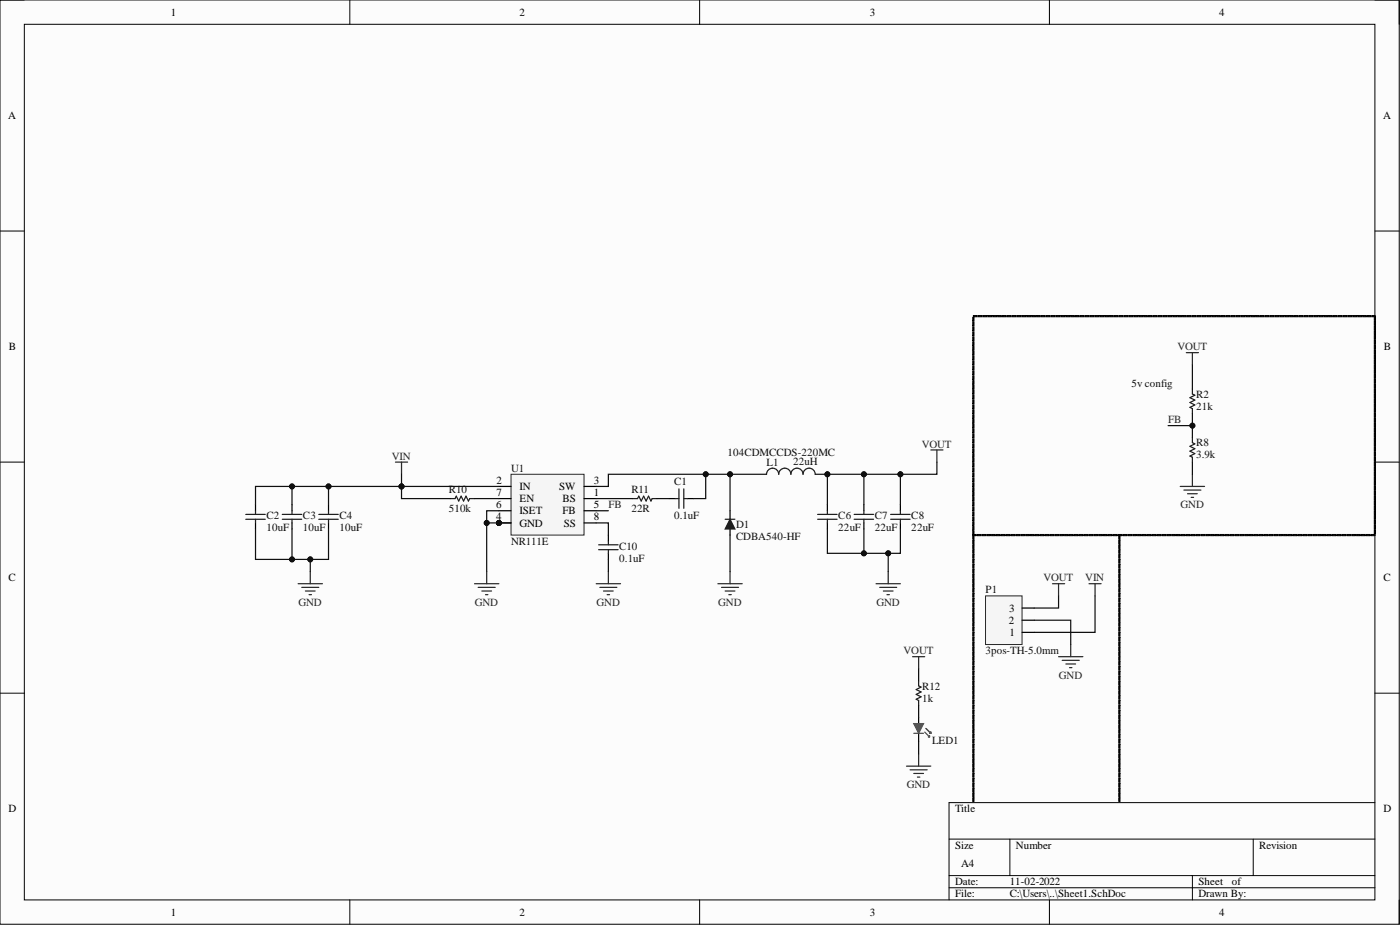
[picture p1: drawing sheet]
<svg xmlns="http://www.w3.org/2000/svg" width="292mm" height="193mm" viewBox="0 0 292 193" stroke-linecap="round" stroke-linejoin="round" font-family="sans-serif">
<defs><g id="words">
<g font-size="2.3">
<text x="35.6" y="3.3">1</text>
<text x="108.4" y="3.3">2</text>
<text x="181.5" y="3.3">3</text>
<text x="254.4" y="3.3">4</text>
<text x="1.7" y="24.9">A</text>
<text x="288.6" y="24.9">A</text>
<text x="1.9" y="73.1">B</text>
<text x="288.7" y="73.1">B</text>
<text x="103.6" y="101">2</text>
<text x="123.9" y="101">3</text>
<text x="103.5" y="106">6</text>
<text x="103.6" y="103.5">7</text>
<text x="108.4" y="102.2">IN</text>
<text x="108.4" y="107.3">ISET</text>
<text x="108.4" y="104.8">EN</text>
<text x="116.7" y="102.2">SW</text>
<text x="117.4" y="104.8">BS</text>
<text x="117.4" y="107.3">FB</text>
<text x="123.9" y="103.5">1</text>
<text x="123.9" y="106">5</text>
<text x="103.5" y="108.6">4</text>
<text x="108.4" y="109.8">GND</text>
<text x="117.6" y="109.8">SS</text>
<text x="123.9" y="108.6">8</text>
<text x="1.8" y="121.3">C</text>
<text x="288.6" y="121.3">C</text>
<text x="210.5" y="130.1">2</text>
<text x="210.5" y="127.6">3</text>
<text x="210.6" y="132.7">1</text>
<text x="1.8" y="169.5">D</text>
<text x="199.3" y="169.5">Title</text>
<text x="288.6" y="169.5">D</text>
<text x="199.3" y="177.1">Size</text>
<text x="212" y="177.1">Number</text>
<text x="262.7" y="177.1">Revision</text>
<text x="199.3" y="184.7">Date:</text>
<text x="200.6" y="180.9">A4</text>
<text x="210.7" y="184.7">11-02-2022</text>
<text x="250.1" y="184.7">Sheet</text>
<text x="257" y="184.7">of</text>
<text x="35.6" y="191">1</text>
<text x="108.4" y="191">2</text>
<text x="181.5" y="191">3</text>
<text x="199.3" y="187.2">File:</text>
<text x="210.7" y="187.2">C:\Users\..\Sheet1.SchDoc</text>
<text x="250.1" y="187.2">Drawn By:</text>
<text x="254.4" y="191">4</text>
</g>
<g font-size="2.3" fill="#262626">
<text x="245.7" y="73.1">VOUT</text>
<text x="243.7" y="88.3">FB</text>
<text x="81.7" y="95.9">VIN</text>
<text x="192.3" y="93.4">VOUT</text>
<text x="126.9" y="106">FB</text>
<text x="246.3" y="106">GND</text>
<text x="217.7" y="121.3">VOUT</text>
<text x="226.4" y="121.3">VIN</text>
<text x="62.3" y="126.3">GND</text>
<text x="99.1" y="126.3">GND</text>
<text x="124.5" y="126.3">GND</text>
<text x="149.9" y="126.3">GND</text>
<text x="182.9" y="126.3">GND</text>
<text x="188.5" y="136.5">VOUT</text>
<text x="220.9" y="141.6">GND</text>
<text x="189.2" y="164.4">GND</text>
</g>
<g font-size="2.3" fill="#0e0e0e">
<text x="236.1" y="80.7">5v config</text>
<text x="249.5" y="83">R2</text>
<text x="249.5" y="85.5">21k</text>
<text x="151.8" y="95.1">104CDMCCDS-220MC</text>
<text x="249.5" y="95.6">3.9k</text>
<text x="249.5" y="93.1">R8</text>
<text x="106.6" y="98.4">U1</text>
<text x="140.6" y="101.2">C1</text>
<text x="159.9" y="97.2">L1</text>
<text x="165.5" y="96.9">22uH</text>
<text x="93.7" y="106.8">510k</text>
<text x="93.7" y="102.7">R10</text>
<text x="131.8" y="106.8">22R</text>
<text x="131.8" y="102.7">R11</text>
<text x="55.6" y="110.9">10uF</text>
<text x="55.6" y="108.3">C2</text>
<text x="63.2" y="110.9">10uF</text>
<text x="63.2" y="108.3">C3</text>
<text x="70.8" y="110.9">10uF</text>
<text x="70.8" y="108.3">C4</text>
<text x="106.6" y="113.7">NR111E</text>
<text x="140.6" y="108.3">0.1uF</text>
<text x="153.6" y="110.1">D1</text>
<text x="153.6" y="112.6">CDBA540-HF</text>
<text x="174.9" y="110.9">22uF</text>
<text x="174.9" y="108.3">C6</text>
<text x="182.5" y="110.9">22uF</text>
<text x="182.5" y="108.3">C7</text>
<text x="190.1" y="110.9">22uF</text>
<text x="190.1" y="108.3">C8</text>
<text x="129.2" y="117.2">0.1uF</text>
<text x="129.2" y="114.7">C10</text>
<text x="205.6" y="123.8">P1</text>
<text x="205.6" y="136.5">3pos-TH-5.0mm</text>
<text x="192.4" y="143.8">R12</text>
<text x="192.4" y="146.4">1k</text>
<text x="194.5" y="155.3">LED1</text>
</g>
</g></defs>
<path d="M0 0h291.9v192.8h-291.9z" fill-rule="evenodd" fill="#fcfcfc"/>
<path d="M0 0h291.9v192.8h-291.9z" fill="none" stroke="#000" stroke-width=".21"/>
<path d="M5.1 5.1h281.8v182.6h-281.8z" fill-rule="evenodd" fill="#fcfcfc"/>
<g fill="none" stroke="#000" stroke-width=".21">
<path d="M0 0h5.1M73 0v5.1M146 0v5.1M219 0v5.1M286.9 0h5v5.1M5.1 5.1h281.8v182.6h-281.8zM0 48.2h5.1M286.9 48.2h5M0 96.4h5.1M286.9 96.4h5M0 144.6h5.1M286.9 144.6h5"/>
<path d="M198 175.1h88.9M210.7 175.1v7.6M261.5 175.1v7.6M286.9 167.4h-88.9v20.3M73 187.7v5.1M146 187.7v5.1M198 182.7h88.9M198 185.2h88.9M219 187.7v5.1M248.8 182.7v5M291.9 187.7v5.1"/>
</g>
<g fill="none" stroke="#262626" stroke-width=".25">
<path d="M247.5 73.6h2.6M248.8 73.6v2.5M248.8 98.9v2.6M246.2 101.5h5.1M247 102.2h3.6M247.8 103h2M248.5 103.8h.5M190.4 137h2.5M191.7 137v2.5M219.6 121.8h2.5M220.9 121.8v2.5M220.9 137h5"/>
<path d="M221.6 137.8h3.6M222.4 138.5h2M223.1 139.3h.6M223.4 134.5v2.5M227.2 121.8h2.5M228.5 121.8v2.5M189.1 159.8h5.1M191.7 157.3v2.5M189.9 160.6h3.5M190.7 161.4h2M191.4 162.1h.5"/>
</g>
<g fill="#000" stroke="#000" stroke-width=".21">
<path d="M203.1 65.8h.8v.3h-.8zM204.1 65.8h.8v.3h-.8zM205.1 65.8h.8v.3h-.8zM206.1 65.8h.8v.3h-.8zM207.2 65.8h.7v.3h-.7zM208.2 65.8h.7v.3h-.7zM209.2 65.8h.7v.3h-.7zM210.2 65.8h.8v.3h-.8zM211.2 65.8h.8v.3h-.8zM212.2 65.8h.8v.3h-.8zM213.2 65.8h.8v.3h-.8zM214.3 65.8h.7v.3h-.7zM215.3 65.8h.7v.3h-.7zM216.3 65.8h.8v.3h-.8zM217.3 65.8h.8v.3h-.8zM218.3 65.8h.8v.3h-.8zM219.3 65.8h.8v.3h-.8zM220.4 65.8h.7v.3h-.7zM221.4 65.8h.7v.3h-.7zM222.4 65.8h.7v.3h-.7zM223.4 65.8h.8v.3h-.8zM224.4 65.8h.8v.3h-.8zM225.4 65.8h.8v.3h-.8zM226.4 65.8h.8v.3h-.8zM227.5 65.8h.7v.3h-.7zM228.5 65.8h.7v.3h-.7zM229.5 65.8h.8v.3h-.8zM230.5 65.8h.8v.3h-.8zM231.5 65.8h.8v.3h-.8zM232.5 65.8h.8v.3h-.8zM233.6 65.8h.7v.3h-.7zM234.6 65.8h.7v.3h-.7zM235.6 65.8h.7v.3h-.7zM236.6 65.8h.8v.3h-.8zM237.6 65.8h.8v.3h-.8zM238.6 65.8h.8v.3h-.8zM239.6 65.8h.8v.3h-.8zM240.7 65.8h.7v.3h-.7zM241.7 65.8h.7v.3h-.7zM242.7 65.8h.8v.3h-.8zM243.7 65.8h.8v.3h-.8zM244.7 65.8h.8v.3h-.8zM245.7 65.8h.8v.3h-.8zM246.8 65.8h.7v.3h-.7zM247.8 65.8h.7v.3h-.7zM248.8 65.8h.7v.3h-.7zM249.8 65.8h.8v.3h-.8zM250.8 65.8h.8v.3h-.8zM251.8 65.8h.8v.3h-.8zM252.8 65.8h.8v.3h-.8zM253.9 65.8h.7v.3h-.7zM254.9 65.8h.7v.3h-.7zM255.9 65.8h.8v.3h-.8zM256.9 65.8h.8v.3h-.8zM257.9 65.8h.8v.3h-.8zM258.9 65.8h.8v.3h-.8zM260 65.8h.7v.3h-.7zM261 65.8h.7v.3h-.7zM262 65.8h.7v.3h-.7zM263 65.8h.8v.3h-.8zM264 65.8h.8v.3h-.8zM265 65.8h.8v.3h-.8zM266 65.8h.8v.3h-.8zM267.1 65.8h.7v.3h-.7zM268.1 65.8h.7v.3h-.7zM269.1 65.8h.8v.3h-.8zM270.1 65.8h.8v.3h-.8zM271.1 65.8h.8v.3h-.8zM272.1 65.8h.8v.3h-.8zM273.2 65.8h.7v.3h-.7zM274.2 65.8h.7v.3h-.7zM275.2 65.8h.7v.3h-.7zM276.2 65.8h.8v.3h-.8zM277.2 65.8h.8v.3h-.8zM278.2 65.8h.8v.3h-.8zM279.2 65.8h.8v.3h-.8zM280.3 65.8h.7v.3h-.7zM281.3 65.8h.7v.3h-.7zM282.3 65.8h.8v.3h-.8zM283.3 65.8h.8v.3h-.8zM284.3 65.8h.8v.3h-.8zM285.3 65.8h.8v.3h-.8zM286.4 65.8h.5v.3h-.5z"/>
<path d="M286.7 66h.3v.7h-.3zM286.7 67h.3v.7h-.3zM286.7 68h.3v.7h-.3zM286.7 69h.3v.8h-.3zM286.7 70h.3v.8h-.3zM286.7 71h.3v.8h-.3zM286.7 72h.3v.8h-.3zM286.7 73.1h.3v.7h-.3zM286.7 74.1h.3v.7h-.3zM286.7 75.1h.3v.8h-.3zM286.7 76.1h.3v.8h-.3zM286.7 77.1h.3v.8h-.3zM286.7 78.1h.3v.8h-.3zM286.7 79.2h.3v.7h-.3zM286.7 80.2h.3v.7h-.3zM286.7 81.2h.3v.7h-.3zM286.7 82.2h.3v.8h-.3zM286.7 83.2h.3v.8h-.3zM286.7 84.2h.3v.8h-.3zM286.7 85.2h.3v.8h-.3zM286.7 86.3h.3v.7h-.3zM286.7 87.3h.3v.7h-.3zM286.7 88.3h.3v.7h-.3zM286.7 89.3h.3v.8h-.3zM286.7 90.3h.3v.8h-.3zM286.7 91.3h.3v.8h-.3zM286.7 92.3h.3v.8h-.3zM286.7 93.4h.3v.7h-.3zM286.7 94.4h.3v.7h-.3zM286.7 95.4h.3v.7h-.3zM286.7 96.4h.3v.8h-.3zM286.7 97.4h.3v.8h-.3zM286.7 98.4h.3v.8h-.3zM286.7 99.4h.3v.8h-.3zM286.7 100.5h.3v.7h-.3zM286.7 101.5h.3v.7h-.3zM286.7 102.5h.3v.8h-.3zM286.7 103.5h.3v.8h-.3zM286.7 104.5h.3v.8h-.3zM286.7 105.5h.3v.8h-.3zM286.7 106.6h.3v.7h-.3zM286.7 107.6h.3v.7h-.3zM286.7 108.6h.3v.7h-.3zM286.7 109.6h.3v.8h-.3zM286.7 110.6h.3v.8h-.3z"/>
<path d="M203 110.9h.2v.7h-.2zM203 109.8h.2v.8h-.2zM203 108.8h.2v.8h-.2zM203 107.8h.2v.8h-.2zM203 106.8h.2v.8h-.2zM203 105.8h.2v.8h-.2zM203 104.8h.2v.7h-.2zM203 103.8h.2v.7h-.2zM203 102.7h.2v.8h-.2zM203 101.7h.2v.8h-.2zM203 100.7h.2v.8h-.2zM203 99.7h.2v.8h-.2zM203 98.7h.2v.7h-.2zM203 97.7h.2v.7h-.2zM203 96.7h.2v.7h-.2zM203 95.6h.2v.8h-.2zM203 94.6h.2v.8h-.2zM203 93.6h.2v.8h-.2zM203 92.6h.2v.8h-.2zM203 91.6h.2v.7h-.2zM203 90.6h.2v.7h-.2zM203 89.6h.2v.7h-.2zM203 88.5h.2v.8h-.2zM203 87.5h.2v.8h-.2zM203 86.5h.2v.8h-.2zM203 85.5h.2v.8h-.2zM203 84.5h.2v.7h-.2zM203 83.5h.2v.7h-.2zM203 82.4h.2v.8h-.2zM203 81.4h.2v.8h-.2zM203 80.4h.2v.8h-.2zM203 79.4h.2v.8h-.2zM203 78.4h.2v.8h-.2zM203 77.4h.2v.7h-.2zM203 76.4h.2v.7h-.2zM203 75.3h.2v.8h-.2zM203 74.3h.2v.8h-.2zM203 73.3h.2v.8h-.2zM203 72.3h.2v.8h-.2zM203 71.3h.2v.7h-.2zM203 70.3h.2v.7h-.2zM203 69.3h.2v.7h-.2zM203 68.2h.2v.8h-.2zM203 67.2h.2v.8h-.2zM203 66.2h.2v.8h-.2z"/>
<path d="M203 111.6h.2v.8h-.2zM203 112.6h.2v.8h-.2zM203 113.7h.2v.7h-.2zM203 114.7h.2v.7h-.2zM203 115.7h.2v.7h-.2zM203 116.7h.2v.8h-.2zM203 117.7h.2v.8h-.2zM203 118.7h.2v.8h-.2zM203 119.7h.2v.8h-.2zM203 120.8h.2v.7h-.2zM203 121.8h.2v.7h-.2zM203 122.8h.2v.8h-.2zM203 123.8h.2v.8h-.2zM203 124.8h.2v.8h-.2zM203 125.8h.2v.8h-.2zM203 126.8h.2v.8h-.2zM203 127.9h.2v.7h-.2zM203 128.9h.2v.7h-.2zM203 129.9h.2v.8h-.2zM203 130.9h.2v.8h-.2zM203 131.9h.2v.8h-.2zM203 132.9h.2v.8h-.2zM203 134h.2v.7h-.2zM203 135h.2v.7h-.2zM203 136h.2v.7h-.2zM203 137h.2v.8h-.2zM203 138h.2v.8h-.2zM203 139h.2v.8h-.2zM203 140h.2v.8h-.2zM203 141.1h.2v.7h-.2zM203 142.1h.2v.7h-.2zM203 143.1h.2v.7h-.2zM203 144.1h.2v.8h-.2zM203 145.1h.2v.8h-.2zM203 146.1h.2v.8h-.2zM203 147.1h.2v.8h-.2zM203 148.2h.2v.7h-.2zM203 149.2h.2v.7h-.2zM203 150.2h.2v.8h-.2zM203 151.2h.2v.8h-.2zM203 152.2h.2v.8h-.2zM203 153.2h.2v.8h-.2zM203 154.2h.2v.8h-.2zM203 155.3h.2v.7h-.2zM203 156.3h.2v.7h-.2zM203 157.3h.2v.8h-.2zM203 158.3h.2v.8h-.2zM203 159.3h.2v.8h-.2zM203 160.3h.2v.8h-.2zM203 161.4h.2v.7h-.2zM203 162.4h.2v.7h-.2zM203 163.4h.2v.7h-.2zM203 164.4h.2v.8h-.2zM203 165.4h.2v.8h-.2zM203 166.4h.2v.8h-.2z"/>
<path d="M233.4 111.6h.3v.8h-.3zM233.4 112.6h.3v.8h-.3zM233.4 113.7h.3v.7h-.3zM233.4 114.7h.3v.7h-.3zM233.4 115.7h.3v.7h-.3zM233.4 116.7h.3v.8h-.3zM233.4 117.7h.3v.8h-.3zM233.4 118.7h.3v.8h-.3zM233.4 119.7h.3v.8h-.3zM233.4 120.8h.3v.7h-.3zM233.4 121.8h.3v.7h-.3zM233.4 122.8h.3v.8h-.3zM233.4 123.8h.3v.8h-.3zM233.4 124.8h.3v.8h-.3zM233.4 125.8h.3v.8h-.3zM233.4 126.8h.3v.8h-.3zM233.4 127.9h.3v.7h-.3zM233.4 128.9h.3v.7h-.3zM233.4 129.9h.3v.8h-.3zM233.4 130.9h.3v.8h-.3zM233.4 131.9h.3v.8h-.3zM233.4 132.9h.3v.8h-.3zM233.4 134h.3v.7h-.3zM233.4 135h.3v.7h-.3zM233.4 136h.3v.7h-.3zM233.4 137h.3v.8h-.3zM233.4 138h.3v.8h-.3zM233.4 139h.3v.8h-.3zM233.4 140h.3v.8h-.3zM233.4 141.1h.3v.7h-.3zM233.4 142.1h.3v.7h-.3zM233.4 143.1h.3v.7h-.3zM233.4 144.1h.3v.8h-.3zM233.4 145.1h.3v.8h-.3zM233.4 146.1h.3v.8h-.3zM233.4 147.1h.3v.8h-.3zM233.4 148.2h.3v.7h-.3zM233.4 149.2h.3v.7h-.3zM233.4 150.2h.3v.8h-.3zM233.4 151.2h.3v.8h-.3zM233.4 152.2h.3v.8h-.3zM233.4 153.2h.3v.8h-.3zM233.4 154.2h.3v.8h-.3zM233.4 155.3h.3v.7h-.3zM233.4 156.3h.3v.7h-.3zM233.4 157.3h.3v.8h-.3zM233.4 158.3h.3v.8h-.3zM233.4 159.3h.3v.8h-.3zM233.4 160.3h.3v.8h-.3zM233.4 161.4h.3v.7h-.3zM233.4 162.4h.3v.7h-.3zM233.4 163.4h.3v.7h-.3zM233.4 164.4h.3v.8h-.3zM233.4 165.4h.3v.8h-.3zM233.4 166.4h.3v.8h-.3z"/>
<path d="M286.1 111.5h.8v.3h-.8zM285.1 111.5h.7v.3h-.7zM284.1 111.5h.7v.3h-.7zM283.1 111.5h.7v.3h-.7zM282 111.5h.8v.3h-.8zM281 111.5h.8v.3h-.8zM280 111.5h.8v.3h-.8zM279 111.5h.8v.3h-.8zM278 111.5h.7v.3h-.7zM277 111.5h.7v.3h-.7zM275.9 111.5h.8v.3h-.8zM274.9 111.5h.8v.3h-.8zM273.9 111.5h.8v.3h-.8zM272.9 111.5h.8v.3h-.8zM271.9 111.5h.7v.3h-.7zM270.9 111.5h.7v.3h-.7zM269.9 111.5h.7v.3h-.7zM268.8 111.5h.8v.3h-.8zM267.8 111.5h.8v.3h-.8zM266.8 111.5h.8v.3h-.8zM265.8 111.5h.8v.3h-.8zM264.8 111.5h.7v.3h-.7zM263.8 111.5h.7v.3h-.7zM262.7 111.5h.8v.3h-.8zM261.7 111.5h.8v.3h-.8zM260.7 111.5h.8v.3h-.8zM259.7 111.5h.8v.3h-.8zM258.7 111.5h.7v.3h-.7zM257.7 111.5h.7v.3h-.7zM256.7 111.5h.7v.3h-.7zM255.6 111.5h.8v.3h-.8zM254.6 111.5h.8v.3h-.8zM253.6 111.5h.8v.3h-.8zM252.6 111.5h.8v.3h-.8zM251.6 111.5h.7v.3h-.7zM250.6 111.5h.7v.3h-.7zM249.5 111.5h.8v.3h-.8zM248.5 111.5h.8v.3h-.8zM247.5 111.5h.8v.3h-.8zM246.5 111.5h.8v.3h-.8zM245.5 111.5h.7v.3h-.7zM244.5 111.5h.7v.3h-.7zM243.5 111.5h.7v.3h-.7zM242.4 111.5h.8v.3h-.8zM241.4 111.5h.8v.3h-.8zM240.4 111.5h.8v.3h-.8zM239.4 111.5h.8v.3h-.8zM238.4 111.5h.7v.3h-.7zM237.4 111.5h.7v.3h-.7zM236.3 111.5h.8v.3h-.8zM235.3 111.5h.8v.3h-.8zM234.3 111.5h.8v.3h-.8zM233.3 111.5h.8v.3h-.8zM232.3 111.5h.7v.3h-.7zM231.3 111.5h.7v.3h-.7zM230.3 111.5h.7v.3h-.7zM229.2 111.5h.8v.3h-.8zM228.2 111.5h.8v.3h-.8zM227.2 111.5h.8v.3h-.8zM226.2 111.5h.8v.3h-.8zM225.2 111.5h.7v.3h-.7zM224.2 111.5h.7v.3h-.7zM223.1 111.5h.8v.3h-.8zM222.1 111.5h.8v.3h-.8zM221.1 111.5h.8v.3h-.8zM220.1 111.5h.8v.3h-.8zM219.1 111.5h.7v.3h-.7zM218.1 111.5h.7v.3h-.7zM217.1 111.5h.7v.3h-.7zM216 111.5h.8v.3h-.8zM215 111.5h.8v.3h-.8zM214 111.5h.8v.3h-.8zM213 111.5h.8v.3h-.8zM212 111.5h.7v.3h-.7zM211 111.5h.7v.3h-.7zM209.9 111.5h.8v.3h-.8zM208.9 111.5h.8v.3h-.8zM207.9 111.5h.8v.3h-.8zM206.9 111.5h.8v.3h-.8zM205.9 111.5h.7v.3h-.7zM204.9 111.5h.7v.3h-.7zM203.9 111.5h.7v.3h-.7zM203.1 111.5h.5v.3h-.5z"/>
</g>
<circle cx="104.1" cy="109.1" r=".51" fill="#0e0e0e"/>
<circle cx="104.1" cy="109.1" r=".51" fill="none" stroke="#0e0e0e" stroke-width=".21"/>
<circle cx="104.1" cy="109.1" r=".51" fill="#0e0e0e"/>
<circle cx="104.1" cy="109.1" r=".51" fill="none" stroke="#0e0e0e" stroke-width=".21"/>
<path d="M106.6 98.9h15.3v12.7h-15.3z" fill-rule="evenodd" fill="#f5f5f5"/>
<path d="M106.6 98.9h15.3v12.7h-15.3z" fill="none" stroke="#262626" stroke-width=".21"/>
<path d="M104.1 101.5h2.5M104.1 109.1h2.5M121.9 104h2.5M121.9 101.5h2.5" fill="none" stroke="#000" stroke-width=".25"/>
<circle cx="104.1" cy="109.1" r=".51" fill="#0e0e0e"/>
<circle cx="104.1" cy="109.1" r=".51" fill="none" stroke="#0e0e0e" stroke-width=".21"/>
<path d="M104.1 106.6h2.5M104.1 104h2.5M104.1 109.1h2.5M121.9 106.6h2.5M121.9 109.1h2.5" fill="none" stroke="#000" stroke-width=".25"/>
<circle cx="104.1" cy="109.1" r=".51" fill="#0e0e0e"/>
<circle cx="104.1" cy="109.1" r=".51" fill="none" stroke="#0e0e0e" stroke-width=".21"/>
<path d="M159.9 98.9a1.27 1.27 0 0 1 1.3-1.2 1.27 1.27 0 0 1 1.3 1.2 1.27 1.27 0 0 1 1.2-1.2 1.27 1.27 0 0 1 1.3 1.2 1.27 1.27 0 0 1 1.3-1.2 1.27 1.27 0 0 1 1.2 1.2 1.27 1.27 0 0 1 1.3-1.2 1.27 1.27 0 0 1 1.3 1.2M124.9 114.7h4.1M124.9 113.7h4.1M126.9 112.9v.8M126.9 114.7v.7M132 104h1l.3-.5 .5 1 .5-1 .5 1 .5-1 .5 1 .3-.5h1M140.9 104h.8M141.7 102v4M142.7 104h.7M142.7 102v4" fill="none" stroke="#1c1c1c" stroke-width=".25"/>
<path d="M126.9 111.6v1.3M126.9 115.4v1.3M139.6 104h1.3M143.4 104h1.3M152.3 106.6v1.7M152.3 110.4v1.2" fill="none" stroke="#000" stroke-width=".25"/>
<path d="M194.2 93.9h2.5M195.5 93.9v2.5M126.9 119.2v2.6M124.4 121.8h5.1M125.2 122.5h3.5M125.9 123.3h2M126.7 124.1h.5" fill="none" stroke="#262626" stroke-width=".25"/>
<path d="M152.3 108.3l1 2.1h-2z" fill="#1c1c1c"/>
<g fill="none" stroke="#1c1c1c" stroke-width=".25">
<path d="M51.3 108.3h4M51.3 107.3h4M53.3 106.6v.7M53.3 108.3v.8M58.9 108.3h4.1M58.9 107.3h4.1M60.9 106.6v.7M60.9 108.3v.8M66.5 108.3h4.1M66.5 107.3h4.1M68.5 106.6v.7M68.5 108.3v.8"/>
<path d="M93.9 104h1l.3-.5 .5 1 .5-1 .5 1 .5-1 .5 1 .3-.5h1M151.3 108.3h2M152.3 108.3l1 2.1h-2zM170.6 108.3h4.1M170.6 107.3h4.1M172.6 106.6v.7M172.6 108.3v.8M178.2 108.3h4.1M178.2 107.3h4.1M180.2 106.6v.7M180.2 108.3v.8M185.8 108.3h4.1"/>
<path d="M185.8 107.3h4.1M187.9 106.6v.7M187.9 108.3v.8"/>
</g>
<g fill="none" stroke="#262626" stroke-width=".25">
<path d="M82.5 96.4h2.5M83.8 96.4v2.5M64.7 119.2v2.6M101.5 119.2v2.6M152.3 119.2v2.6M185.3 119.2v2.6M62.2 121.8h5.1M63 122.5h3.5M63.7 123.3h2.1M64.5 124.1h.5M99 121.8h5.1M99.8 122.5h3.5"/>
<path d="M100.5 123.3h2.1M101.3 124.1h.5M149.8 121.8h5.1M150.5 122.5h3.6M151.3 123.3h2M152.1 124.1h.5M182.8 121.8h5.1M183.5 122.5h3.6M184.3 123.3h2M185.1 124.1h.5"/>
</g>
<g fill="none" stroke="#000" stroke-width=".25">
<path d="M53.3 105.3v1.3M53.3 109.1v1.3M60.9 105.3v1.3M60.9 109.1v1.3M68.5 105.3v1.3M68.5 109.1v1.3M172.6 105.3v1.3M172.6 109.1v1.3M180.2 105.3v1.3M180.2 109.1v1.3M187.9 105.3v1.3M187.9 109.1v1.3"/>
<path d="M191.7 149.7v1.3M191.7 153v1.8"/>
</g>
<path d="M190.7 151h2l-1 2z" fill="#4c4c4c"/>
<path d="M190.7 151h2l-1 2zM190.7 153h2M192.9 152.7l1.1 1M193.2 152l1 1M193.7 153.7l.3-.2v.2zM194 153l.2-.3v.3z" fill="none" stroke="#4c4c4c" stroke-width=".25"/>
<path d="M248.8 81.2v1l.5 .2-1 .6 1 .5-1 .5 1 .5-1 .5 .5 .2v1.1M248.8 91.3v1l.5 .3-1 .5 1 .5-1 .5 1 .5-1 .5 .5 .3v1M191.7 142.1v1l.5 .2-1 .5 1 .6-1 .5 1 .5-1 .5 .5 .2v1" fill="none" stroke="#1c1c1c" stroke-width=".25"/>
<path d="M248.8 76.1v5.1M248.8 96.4v2.5M124.4 101.5h2.5v-2.6h20.3v5.1h-2.5M124.4 104h7.6M137.1 104h2.5M191.7 154.8v2.5" fill="none" stroke="#0e0e0e" stroke-width=".25"/>
<circle cx="147.2" cy="98.9" r=".51" fill="#0e0e0e"/>
<circle cx="147.2" cy="98.9" r=".51" fill="none" stroke="#0e0e0e" stroke-width=".21"/>
<path d="M147.2 98.9h12.7M124.4 109.1h2.5v2.5M124.4 106.6h2.5M126.9 116.7v2.5" fill="none" stroke="#0e0e0e" stroke-width=".25"/>
<circle cx="147.2" cy="98.9" r=".51" fill="#0e0e0e"/>
<circle cx="147.2" cy="98.9" r=".51" fill="none" stroke="#0e0e0e" stroke-width=".21"/>
<circle cx="152.3" cy="98.9" r=".51" fill="#0e0e0e"/>
<circle cx="152.3" cy="98.9" r=".51" fill="none" stroke="#0e0e0e" stroke-width=".21"/>
<path d="M152.3 98.9v7.7" fill="none" stroke="#0e0e0e" stroke-width=".25"/>
<circle cx="152.3" cy="98.9" r=".51" fill="#0e0e0e"/>
<circle cx="152.3" cy="98.9" r=".51" fill="none" stroke="#0e0e0e" stroke-width=".21"/>
<path d="M104.1 109.1h-2.6v10.1M152.3 111.6v7.6" fill="none" stroke="#0e0e0e" stroke-width=".25"/>
<circle cx="104.1" cy="109.1" r=".51" fill="#0e0e0e"/>
<circle cx="104.1" cy="109.1" r=".51" fill="none" stroke="#0e0e0e" stroke-width=".21"/>
<circle cx="101.5" cy="109.1" r=".51" fill="#0e0e0e"/>
<circle cx="101.5" cy="109.1" r=".51" fill="none" stroke="#0e0e0e" stroke-width=".21"/>
<path d="M104.1 106.6h-2.6v2.5" fill="none" stroke="#0e0e0e" stroke-width=".25"/>
<circle cx="101.5" cy="109.1" r=".51" fill="#0e0e0e"/>
<circle cx="101.5" cy="109.1" r=".51" fill="none" stroke="#0e0e0e" stroke-width=".21"/>
<path d="M83.8 101.5v2.5h10.1M99 104h5.1" fill="none" stroke="#0e0e0e" stroke-width=".25"/>
<circle cx="83.8" cy="101.5" r=".51" fill="#0e0e0e"/>
<circle cx="83.8" cy="101.5" r=".51" fill="none" stroke="#0e0e0e" stroke-width=".21"/>
<path d="M83.8 98.9v2.6h20.3" fill="none" stroke="#0e0e0e" stroke-width=".25"/>
<circle cx="83.8" cy="101.5" r=".51" fill="#0e0e0e"/>
<circle cx="83.8" cy="101.5" r=".51" fill="none" stroke="#0e0e0e" stroke-width=".21"/>
<path d="M172.6 98.9v6.4" fill="none" stroke="#0e0e0e" stroke-width=".25"/>
<circle cx="172.6" cy="98.9" r=".51" fill="#0e0e0e"/>
<circle cx="172.6" cy="98.9" r=".51" fill="none" stroke="#0e0e0e" stroke-width=".21"/>
<path d="M180.2 98.9v6.4" fill="none" stroke="#0e0e0e" stroke-width=".25"/>
<circle cx="180.2" cy="98.9" r=".51" fill="#0e0e0e"/>
<circle cx="180.2" cy="98.9" r=".51" fill="none" stroke="#0e0e0e" stroke-width=".21"/>
<path d="M187.9 98.9v6.4" fill="none" stroke="#0e0e0e" stroke-width=".25"/>
<circle cx="187.9" cy="98.9" r=".51" fill="#0e0e0e"/>
<circle cx="187.9" cy="98.9" r=".51" fill="none" stroke="#0e0e0e" stroke-width=".21"/>
<path d="M180.2 110.4v5" fill="none" stroke="#0e0e0e" stroke-width=".25"/>
<circle cx="180.2" cy="115.4" r=".51" fill="#0e0e0e"/>
<circle cx="180.2" cy="115.4" r=".51" fill="none" stroke="#0e0e0e" stroke-width=".21"/>
<path d="M187.9 110.4v5h-2.6" fill="none" stroke="#0e0e0e" stroke-width=".25"/>
<circle cx="185.3" cy="115.4" r=".51" fill="#0e0e0e"/>
<circle cx="185.3" cy="115.4" r=".51" fill="none" stroke="#0e0e0e" stroke-width=".21"/>
<path d="M195.5 96.4v2.5h-25.4" fill="none" stroke="#0e0e0e" stroke-width=".25"/>
<circle cx="172.6" cy="98.9" r=".51" fill="#0e0e0e"/>
<circle cx="172.6" cy="98.9" r=".51" fill="none" stroke="#0e0e0e" stroke-width=".21"/>
<circle cx="180.2" cy="98.9" r=".51" fill="#0e0e0e"/>
<circle cx="180.2" cy="98.9" r=".51" fill="none" stroke="#0e0e0e" stroke-width=".21"/>
<circle cx="187.9" cy="98.9" r=".51" fill="#0e0e0e"/>
<circle cx="187.9" cy="98.9" r=".51" fill="none" stroke="#0e0e0e" stroke-width=".21"/>
<path d="M172.6 110.4v5h12.7v3.8" fill="none" stroke="#0e0e0e" stroke-width=".25"/>
<circle cx="180.2" cy="115.4" r=".51" fill="#0e0e0e"/>
<circle cx="180.2" cy="115.4" r=".51" fill="none" stroke="#0e0e0e" stroke-width=".21"/>
<circle cx="185.3" cy="115.4" r=".51" fill="#0e0e0e"/>
<circle cx="185.3" cy="115.4" r=".51" fill="none" stroke="#0e0e0e" stroke-width=".21"/>
<path d="M68.5 101.5h-7.6v3.8" fill="none" stroke="#0e0e0e" stroke-width=".25"/>
<circle cx="60.9" cy="101.5" r=".51" fill="#0e0e0e"/>
<circle cx="60.9" cy="101.5" r=".51" fill="none" stroke="#0e0e0e" stroke-width=".21"/>
<circle cx="68.5" cy="101.5" r=".51" fill="#0e0e0e"/>
<circle cx="68.5" cy="101.5" r=".51" fill="none" stroke="#0e0e0e" stroke-width=".21"/>
<path d="M60.9 101.5h-7.6v3.8" fill="none" stroke="#0e0e0e" stroke-width=".25"/>
<circle cx="60.9" cy="101.5" r=".51" fill="#0e0e0e"/>
<circle cx="60.9" cy="101.5" r=".51" fill="none" stroke="#0e0e0e" stroke-width=".21"/>
<path d="M53.3 110.4v6.3h11.4v2.5" fill="none" stroke="#0e0e0e" stroke-width=".25"/>
<circle cx="60.9" cy="116.7" r=".51" fill="#0e0e0e"/>
<circle cx="60.9" cy="116.7" r=".51" fill="none" stroke="#0e0e0e" stroke-width=".21"/>
<circle cx="64.7" cy="116.7" r=".51" fill="#0e0e0e"/>
<circle cx="64.7" cy="116.7" r=".51" fill="none" stroke="#0e0e0e" stroke-width=".21"/>
<path d="M60.9 110.4v6.3" fill="none" stroke="#0e0e0e" stroke-width=".25"/>
<circle cx="60.9" cy="116.7" r=".51" fill="#0e0e0e"/>
<circle cx="60.9" cy="116.7" r=".51" fill="none" stroke="#0e0e0e" stroke-width=".21"/>
<path d="M68.5 110.4v6.3h-3.8" fill="none" stroke="#0e0e0e" stroke-width=".25"/>
<circle cx="64.7" cy="116.7" r=".51" fill="#0e0e0e"/>
<circle cx="64.7" cy="116.7" r=".51" fill="none" stroke="#0e0e0e" stroke-width=".21"/>
<path d="M243.7 88.8h5.1M191.7 139.5v2.6M191.7 147.1v2.6" fill="none" stroke="#0e0e0e" stroke-width=".25"/>
<circle cx="248.8" cy="88.8" r=".51" fill="#0e0e0e"/>
<circle cx="248.8" cy="88.8" r=".51" fill="none" stroke="#0e0e0e" stroke-width=".21"/>
<path d="M248.8 86.3v5" fill="none" stroke="#0e0e0e" stroke-width=".25"/>
<circle cx="248.8" cy="88.8" r=".51" fill="#0e0e0e"/>
<circle cx="248.8" cy="88.8" r=".51" fill="none" stroke="#0e0e0e" stroke-width=".21"/>
<path d="M215.8 129.4h7.6v5.1M220.9 124.3v2.5h-5.1M228.5 124.3v7.6h-12.7" fill="none" stroke="#0e0e0e" stroke-width=".25"/>
<path d="M205.6 124.3h7.6v10.2h-7.6z" fill-rule="evenodd" fill="#f5f5f5"/>
<path d="M205.6 124.3h7.6v10.2h-7.6z" fill="none" stroke="#262626" stroke-width=".21"/>
<path d="M213.2 131.9h2.6M213.2 129.4h2.6M213.2 126.8h2.6" fill="none" stroke="#000" stroke-width=".25"/>
<path d="M83.8 101.5h-15.3v3.8" fill="none" stroke="#0e0e0e" stroke-width=".25"/>
<circle cx="83.8" cy="101.5" r=".51" fill="#0e0e0e"/>
<circle cx="83.8" cy="101.5" r=".51" fill="none" stroke="#0e0e0e" stroke-width=".21"/>
<circle cx="68.5" cy="101.5" r=".51" fill="#0e0e0e"/>
<circle cx="68.5" cy="101.5" r=".51" fill="none" stroke="#0e0e0e" stroke-width=".21"/>
<use href="#words"/>
</svg>
